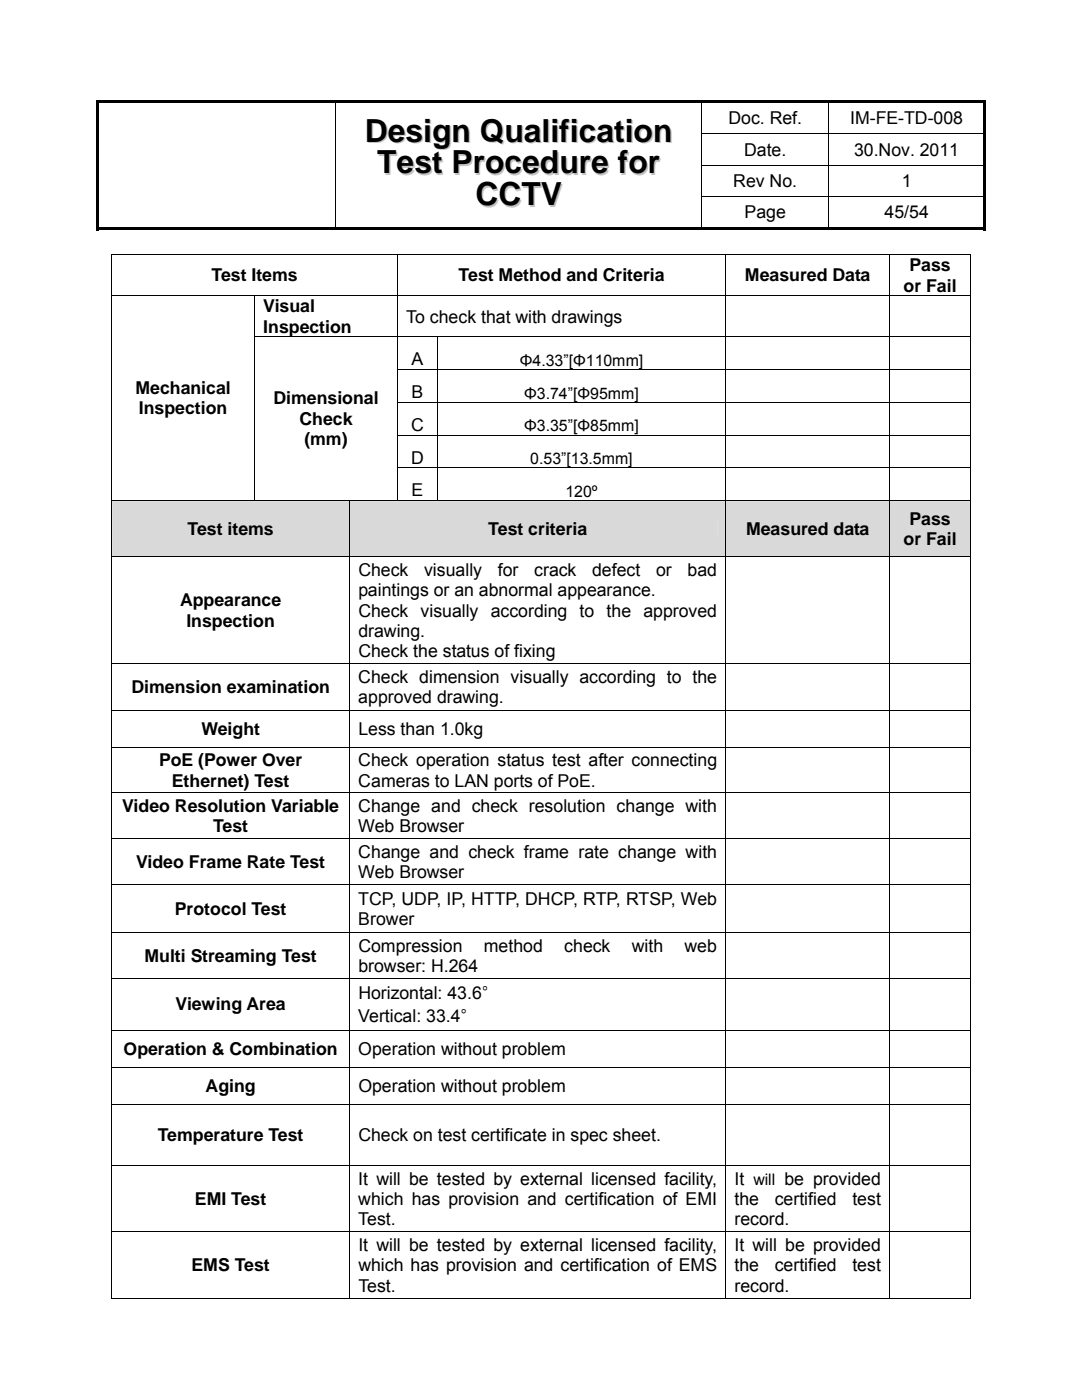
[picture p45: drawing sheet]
<svg xmlns="http://www.w3.org/2000/svg" width="216mm" height="279mm" viewBox="0 0 216 279" stroke-linecap="round" stroke-linejoin="round" font-family="sans-serif">
<defs><g id="words">
<g font-size="6.3">
<text x="72.8" y="28.3">Design Qualification</text>
<text x="75.3" y="34.6">Test Procedure for</text>
<text x="94.9" y="41">CCTV</text>
</g>
<g font-size="3.5">
<text x="145.4" y="24.8">Doc. Ref.</text>
<text x="169.6" y="24.8">IM-FE-TD-008</text>
<text x="148.5" y="31.1">Date.</text>
<text x="170.4" y="31.1">30.Nov. 2011</text>
<text x="146.3" y="37.3">Rev No.</text>
<text x="179.9" y="37.3">1</text>
<text x="148.6" y="43.6">Page</text>
<text x="176.5" y="43.6">45/54</text>
<text x="42.2" y="56.2">Test Items</text>
<text x="91.5" y="56.2">Test Method and Criteria</text>
<text x="148.7" y="56.2">Measured Data</text>
<text x="180.3" y="58.2">or Fail</text>
<text x="181.5" y="54.2">Pass</text>
<text x="52.5" y="62.4">Visual</text>
<text x="81.1" y="64.4">To check that with drawings</text>
<text x="52.5" y="66.4">Inspection</text>
<text x="82.1" y="72.9">A</text>
<text x="27" y="78.6">Mechanical</text>
<text x="27.7" y="82.7">Inspection</text>
<text x="54.6" y="80.7">Dimensional</text>
<text x="82.1" y="79.5">B</text>
<text x="59.8" y="84.8">Check</text>
<text x="60.7" y="88.8">(mm)</text>
<text x="82" y="86">C</text>
<text x="82" y="92.5">D</text>
<text x="82.1" y="99">E</text>
<text x="37.4" y="106.8">Test items</text>
<text x="97.4" y="106.8">Test criteria</text>
<text x="148.9" y="106.8">Measured data</text>
<text x="181.5" y="104.8">Pass</text>
<text x="180.3" y="108.8">or Fail</text>
<text x="71.5" y="114.9">Check</text>
<text x="71.5" y="119">paintings or an abnormal appearance.</text>
<text x="84.6" y="114.9">visually</text>
<text x="99.3" y="114.9">for</text>
<text x="106.6" y="114.9">crack</text>
<text x="118.2" y="114.9">defect</text>
<text x="130.9" y="114.9">or</text>
<text x="137.2" y="114.9">bad</text>
<text x="35.9" y="121">Appearance</text>
<text x="37.2" y="125.1">Inspection</text>
<text x="71.5" y="123">Check visually according to the approved</text>
<text x="71.5" y="127.1">drawing.</text>
<text x="71.5" y="131.1">Check the status of fixing</text>
<text x="71.5" y="136.3">Check dimension visually according to the</text>
<text x="26.2" y="138.3">Dimension examination</text>
<text x="71.5" y="140.3">approved drawing.</text>
<text x="40.2" y="146.7">Weight</text>
<text x="71.5" y="146.7">Less than 1.0kg</text>
<text x="31.7" y="152.9">PoE (Power Over</text>
<text x="71.5" y="152.9">Check operation status test after connecting</text>
<text x="34.3" y="157">Ethernet) Test</text>
<text x="71.5" y="157">Cameras to LAN ports of PoE.</text>
<text x="24.4" y="162">Video Resolution Variable</text>
<text x="42.5" y="166.1">Test</text>
<text x="71.5" y="162">Change and check resolution change with</text>
<text x="71.5" y="166.1">Web Browser</text>
<text x="27.2" y="173.2">Video Frame Rate Test</text>
<text x="71.5" y="171.2">Change and check frame rate change with</text>
<text x="71.5" y="175.3">Web Browser</text>
<text x="34.9" y="182.6">Protocol Test</text>
<text x="71.5" y="180.6">TCP, UDP, IP, HTTP, DHCP, RTP, RTSP, Web</text>
<text x="71.5" y="184.6">Brower</text>
<text x="28.8" y="191.9">Multi Streaming Test</text>
<text x="71.5" y="189.9">Compression</text>
<text x="96.5" y="189.9">method</text>
<text x="112.6" y="189.9">check</text>
<text x="126.1" y="189.9">with</text>
<text x="136.6" y="189.9">web</text>
<text x="71.5" y="193.9">browser: H.264</text>
<text x="35" y="201.7">Viewing Area</text>
<text x="71.5" y="204">Vertical: 33.4°</text>
<text x="71.5" y="199.4">Horizontal: 43.6°</text>
<text x="24.7" y="210.5">Operation &amp; Combination</text>
<text x="71.5" y="210.5">Operation without problem</text>
<text x="41" y="217.9">Aging</text>
<text x="71.5" y="217.9">Operation without problem</text>
<text x="31.5" y="227.8">Temperature Test</text>
<text x="71.5" y="227.7">Check on test certificate in spec sheet.</text>
<text x="71.5" y="236.4">It will be tested by external licensed facility,</text>
<text x="146.6" y="236.4">It will be provided</text>
<text x="38.9" y="240.5">EMI Test</text>
<text x="71.5" y="240.5">which has provision and certification of EMI</text>
<text x="71.5" y="244.5">Test.</text>
<text x="146.6" y="240.5">the</text>
<text x="146.6" y="244.5">record.</text>
<text x="154.6" y="240.5">certified</text>
<text x="170.1" y="240.5">test</text>
<text x="71.5" y="249.7">It will be tested by external licensed facility,</text>
<text x="146.6" y="249.7">It will be provided</text>
<text x="38.2" y="253.7">EMS Test</text>
<text x="71.5" y="253.7">which has provision and certification of EMS</text>
<text x="71.5" y="257.8">Test.</text>
<text x="146.6" y="253.7">the</text>
<text x="146.6" y="257.8">record.</text>
<text x="154.6" y="253.7">certified</text>
<text x="170.1" y="253.7">test</text>
</g>
<g font-size="3.2">
<text x="103.7" y="73">Φ4.33”[Φ110mm]</text>
<text x="104.6" y="79.5">Φ3.74”[Φ95mm]</text>
<text x="104.6" y="86.1">Φ3.35”[Φ85mm]</text>
<text x="105.8" y="92.6">0.53”[13.5mm]</text>
<text x="112.8" y="99.1">120º</text>
</g>
</g></defs>
<g fill="#000">
<path d="M19.2 20h.5v.5h-.5zM19.2 20h177.5v.5h-177.5zM19.2 20.5h.5v6.1h-.5zM19.2 26.6h.5v.2h-.5zM19.2 26.8h.5v6.1h-.5zM19.2 32.9h.5v.1h-.5zM19.2 33h.5v6.1h-.5zM19.2 39.1h.5v.2h-.5zM66.9 26.6h.2v.2h-.2zM66.9 32.9h.2v.1h-.2zM66.9 39.1h.2v.2h-.2zM139.9 26.6h.2v.2h-.2z"/>
<path d="M139.9 32.9h.2v.1h-.2zM139.9 39.1h.2v.2h-.2zM196.2 20h.5v.5h-.5zM196.2 20.5h.5v6.1h-.5zM196.2 26.8h.5v6.1h-.5zM196.2 33h.5v6.1h-.5zM19.2 39.3h.5v6.6h-.5zM19.2 45.4h47.7v.5h-47.7zM66.9 45.4h73v.5h-73zM139.9 45.4h25.4v.5h-25.4zM165.3 45.4h30.9v.5h-30.9zM196.2 39.3h.5v6.6h-.5z"/>
<path d="M196.2 45.4h.5v.5h-.5zM22.2 67.2h.2v.2h-.2zM22.2 73.7h.2v.2h-.2zM50.7 67.2h.2v.2h-.2zM50.7 73.7h.2v.2h-.2zM79.2 67.2h.2v.2h-.2zM79.2 73.7h.2v.2h-.2zM87.2 67.3l.2 .1zM87.2 73.7h.2v.2h-.2zM144.7 67.2h.2v.2h-.2zM144.7 73.7h.2v.2h-.2zM177.5 67.2h.1v.2h-.1z"/>
<path d="M177.5 73.7h.1v.2h-.1zM193.5 67.2h.2v.2h-.2zM193.5 73.7h.2v.2h-.2zM22.2 80.3h.2v.1h-.2zM22.2 86.8h.2v.2h-.2zM22.2 93.3h.2v.2h-.2zM50.7 80.3h.2v.1h-.2zM50.7 86.8h.2v.2h-.2zM50.7 93.3h.2v.2h-.2zM79.2 80.3h.2v.1h-.2zM79.2 86.8h.2v.2h-.2zM79.2 93.3h.2v.2h-.2z"/>
<path d="M87.2 80.3h.2v.1h-.2zM87.2 86.8h.2v.2h-.2zM87.2 93.3h.2v.2h-.2zM144.7 80.3h.2v.1h-.2zM144.7 86.8h.2v.2h-.2zM144.7 93.3h.2v.2h-.2zM177.5 80.3h.1v.1h-.1zM177.5 86.8h.1v.2h-.1zM177.5 93.3h.1v.2h-.1zM193.5 80.3h.2v.1h-.2zM193.5 86.8h.2v.2h-.2zM193.5 93.3h.2v.2h-.2z"/>
</g>
<g fill="none" stroke="#000" stroke-width=".2">
<path d="M67 20.5v6.1M67 26.8v6.1M67 33v6.1M67 39.3v6.1M140 20.5v6.1M140 26.8v6.1M140 33v6.1M140 39.3v6.1M140.1 26.7h56.6M165.4 20.5v6.1M165.4 26.8v6.1M165.4 33v6.1"/>
<path d="M165.4 39.3v6.1M196.7 33h-56.6M196.7 39.2h-56.6M22.2 50.8h171.5M22.2 59h171.5M22.3 50.9v8.1M22.3 59.1v8.1M50.8 59.1v8.1M79.3 50.9v8.1M79.3 59.1v8.1M144.8 50.9v8.1M144.8 59.1v8.1"/>
<path d="M177.5 50.9v8.1M177.5 59.1v8.1M193.6 50.9v8.1M193.6 59.1v8.1M22.3 67.4v6.3M22.3 73.9v6.4M50.8 67.4v6.3M50.8 73.9v6.4M50.9 67.2h28.3M79.3 67.4v6.3M79.3 73.9v6.4M79.4 67.2h65.3"/>
<path d="M79.4 73.8h7.8M87.3 67.4v6.3M87.3 73.9v6.4M87.4 73.8h57.3M144.8 67.4v6.3M144.8 73.9v6.4M144.9 67.2h32.6M144.9 73.8h32.6M177.5 67.4v6.3M177.5 73.9v6.4M177.6 67.2h15.9M177.6 73.8h15.9"/>
<path d="M193.6 67.4v6.3M193.6 73.9v6.4M22.3 80.4v6.4M22.3 87v6.3M22.3 93.5v6.3M50.8 80.4v6.4M50.8 87v6.3M50.8 93.5v6.3M79.3 80.4v6.4M79.3 87v6.3M79.3 93.5v6.3M79.4 80.3h7.8"/>
<path d="M79.4 86.8h7.8M79.4 93.3h7.8M87.3 80.4v6.4M87.3 87v6.3M87.3 93.5v6.3M87.4 80.3h57.3M87.4 86.8h57.3M87.4 93.3h57.3M144.8 80.4v6.4M144.8 87v6.3M144.8 93.5v6.3M144.9 80.3h32.6"/>
<path d="M144.9 86.8h32.6M144.9 93.3h32.6M177.5 80.4v6.4M177.5 87v6.3M177.5 93.5v6.3M177.6 80.3h15.9M177.6 86.8h15.9M177.6 93.3h15.9M193.6 80.4v6.4M193.6 87v6.3M193.6 93.5v6.3"/>
</g>
<g fill="#d9d9d9">
<path d="M22.4 100h47.3v11.1h-47.3z"/>
<path d="M24 103.5h44v4h-44z"/>
<path d="M69.8 100h75v11.1h-75z"/>
<path d="M71.5 103.5h71.6v4h-71.6z"/>
<path d="M144.9 100h32.6v11.1h-32.6z"/>
<path d="M146.6 103.5h29.2v4h-29.2z"/>
<path d="M177.6 100h15.9v11.1h-15.9z"/>
<path d="M179.3 101.5h12.6v4h-12.6z"/>
<path d="M179.3 105.5h12.6v4.1h-12.6z"/>
</g>
<g fill="none" stroke="#000" stroke-width=".2">
<path d="M22.2 99.9h171.5M22.3 100v11.1M22.3 111.7v20.7M22.4 111.1h47.3M69.7 100v11.1M69.7 111.7v20.7M69.8 111.1h75M144.8 100v11.1M144.8 111.7v20.7M144.9 111.1h32.6M177.5 100v11.1M177.5 111.7v20.7"/>
<path d="M177.6 111.1h15.9M193.6 100v11.1M193.6 111.7v20.7M22.3 133v8.6M22.4 132.5h47.3M69.7 133v8.6M69.8 132.5h75M144.8 133v8.6M144.9 132.5h32.6M177.5 133v8.6M177.6 132.5h15.9M193.6 133v8.6"/>
<path d="M22.3 142.2v6.9M22.3 149.6v8.6M22.3 158.8v8.5M22.4 141.7h171.1M22.4 149.1h47.3M22.4 158.2h47.3M69.7 142.2v6.9M69.7 149.6v8.6M69.7 158.8v8.5M69.8 149.1h75M69.8 158.2h75M144.8 142.2v6.9"/>
<path d="M144.8 149.6v8.6M144.8 158.8v8.5M144.9 149.1h32.6M144.9 158.2h32.6M177.5 142.2v6.9M177.5 149.6v8.6M177.5 158.8v8.5M177.6 149.1h15.9M177.6 158.2h15.9M193.6 142.2v6.9M193.6 149.6v8.6M193.6 158.8v8.5"/>
<path d="M22.3 167.9v8.7M22.3 177.1v9M22.4 167.4h171.1M22.4 176.6h47.3M69.7 167.9v8.7M69.7 177.1v9M69.8 176.6h75M144.8 167.9v8.7M144.8 177.1v9M144.9 176.6h32.6M177.5 167.9v8.7M177.5 177.1v9"/>
<path d="M177.6 176.6h15.9M193.6 167.9v8.7M193.6 177.1v9M22.3 186.6v8.6M22.3 195.8v9.7M22.4 186.1h47.3M22.4 195.3h171.1M69.7 186.6v8.6M69.7 195.8v9.7M69.8 186.1h75M144.8 186.6v8.6M144.8 195.8v9.7"/>
<path d="M144.9 186.1h32.6M177.5 186.6v8.6M177.5 195.8v9.7M177.6 186.1h15.9M193.6 186.6v8.6M193.6 195.8v9.7M22.3 206.1v6.8M22.3 213.5v6.8M22.4 205.6h171.1M22.4 213h171.1M69.7 206.1v6.8M69.7 213.5v6.8"/>
<path d="M144.8 206.1v6.8M144.8 213.5v6.8M177.5 206.1v6.8M177.5 213.5v6.8M193.6 206.1v6.8M193.6 213.5v6.8M22.3 220.9v11.7M22.3 233.2v12.6M22.4 220.4h171.1M22.4 232.6h47.3M69.7 220.9v11.7M69.7 233.2v12.6"/>
<path d="M69.8 232.6h75M144.8 220.9v11.7M144.8 233.2v12.6M144.9 232.6h32.6M177.5 220.9v11.7M177.5 233.2v12.6M177.6 232.6h15.9M193.6 220.9v11.7M193.6 233.2v12.6M22.2 259.1h47.5M22.3 246.4v12.7M22.4 245.9h47.3"/>
<path d="M69.7 246.4v12.7M69.8 245.9h75M69.8 259.1h75M144.8 246.4v12.7M144.9 245.9h32.6M144.9 259.1h32.6M177.5 246.4v12.7M177.6 245.9h15.9M177.6 259.1h15.9M193.6 246.4v12.7"/>
</g>
<g fill="#000">
<path d="M22.2 111.1h.2v.6h-.2zM69.7 111.1l.1 .6zM144.8 111.1l.1 .6zM177.5 111.1l.1 .6zM193.5 111.1h.2v.6h-.2zM22.2 132.4h.2v.6h-.2zM69.7 132.4l.1 .6zM144.8 132.4l.1 .6zM177.5 132.4l.1 .6zM193.5 132.4h.2v.6h-.2zM22.2 141.6h.2v.6h-.2zM22.2 149.1h.2v.5h-.2z"/>
<path d="M22.2 158.2h.2v.6h-.2zM69.7 141.8l.1 .4zM69.7 149.1l.1 .5zM69.7 158.2l.1 .6zM144.8 141.8l.1 .4zM144.8 149.1l.1 .5zM144.8 158.2l.1 .6zM177.5 141.8l.1 .4zM177.5 149.1l.1 .5zM177.5 158.2l.1 .6zM193.5 141.6h.2v.6h-.2zM193.5 149.1h.2v.5h-.2z"/>
<path d="M193.5 158.2h.2v.6h-.2zM22.2 167.3h.2v.6h-.2zM22.2 176.6h.2v.5h-.2zM69.7 167.5l.1 .4zM69.7 176.6l.1 .5zM144.8 167.5l.1 .4zM144.8 176.6l.1 .5zM177.5 167.5l.1 .4zM177.5 176.6l.1 .5zM193.5 167.3h.2v.6h-.2zM193.5 176.6h.2v.5h-.2zM22.2 186.1h.2v.5h-.2z"/>
<path d="M22.2 195.2h.2v.6h-.2zM69.7 186.1l.1 .5zM69.7 195.4l.1 .4zM144.8 186.1l.1 .5zM144.8 195.4l.1 .4zM177.5 186.1l.1 .5zM177.5 195.4l.1 .4zM193.5 186.1h.2v.5h-.2zM193.5 195.2h.2v.6h-.2zM22.2 205.5h.2v.6h-.2zM22.2 212.9h.2v.6h-.2zM69.7 205.7l.1 .4z"/>
<path d="M69.7 213.1l.1 .4zM144.8 205.7l.1 .4zM144.8 213.1l.1 .4zM177.5 205.7l.1 .4zM177.5 213.1l.1 .4zM193.5 205.5h.2v.6h-.2zM193.5 212.9h.2v.6h-.2zM22.2 220.3h.2v.6h-.2zM22.2 232.6h.2v.6h-.2zM69.7 220.5l.1 .4zM69.7 232.6l.1 .6zM144.8 220.5l.1 .4z"/>
<path d="M144.8 232.6l.1 .6zM177.5 220.5l.1 .4zM177.5 232.6l.1 .6zM193.5 220.3h.2v.6h-.2zM193.5 232.6h.2v.6h-.2zM22.2 245.8h.2v.6h-.2zM69.7 245.8l.1 .6zM144.8 245.8l.1 .6zM177.5 245.8l.1 .6zM193.5 245.8h.2v.6h-.2z"/>
</g>
<use href="#words"/>
</svg>
